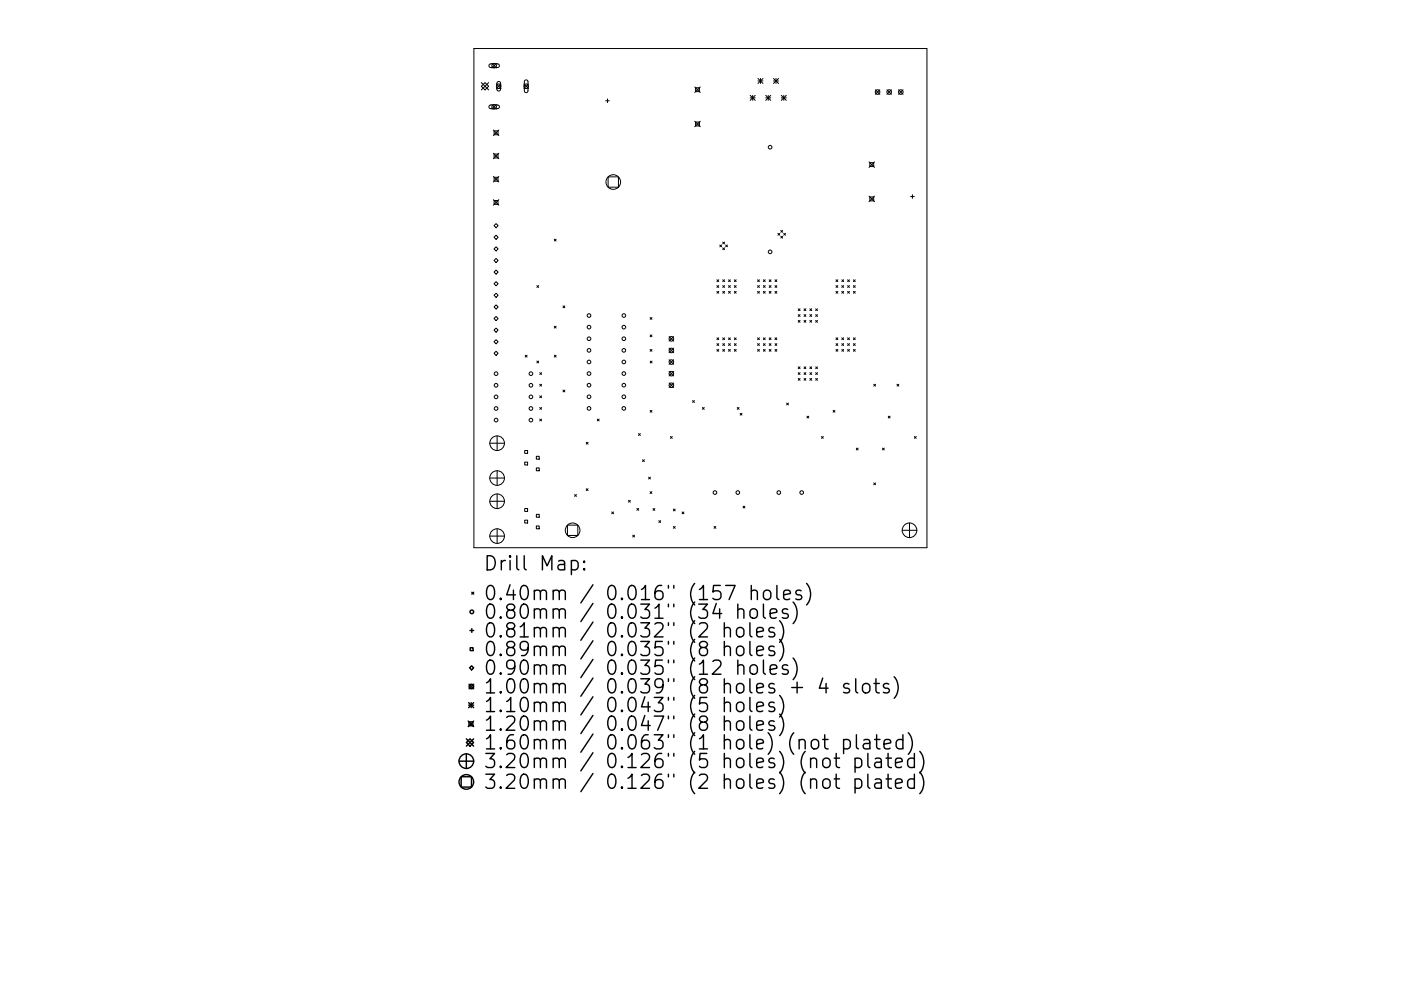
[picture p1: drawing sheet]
<svg xmlns="http://www.w3.org/2000/svg" width="297mm" height="210mm" viewBox="0 0 297 210" stroke-linecap="round" stroke-linejoin="round" font-family="sans-serif">
<defs><g id="words">
<g font-size="4.2">
<text x="102.4" y="121.1">Drill Map:</text>
<text x="102.4" y="127.4">0.40mm / 0.016&quot; (157 holes)</text>
<text x="102.4" y="131.3">0.80mm / 0.031&quot; (34 holes)</text>
<text x="102.4" y="135.3">0.81mm / 0.032&quot; (2 holes)</text>
<text x="102.4" y="139.2">0.89mm / 0.035&quot; (8 holes)</text>
<text x="102.4" y="143.2">0.90mm / 0.035&quot; (12 holes)</text>
<text x="102.4" y="147.2">1.00mm / 0.039&quot; (8 holes + 4 slots)</text>
<text x="102.4" y="151.1">1.10mm / 0.043&quot; (5 holes)</text>
<text x="102.4" y="155.1">1.20mm / 0.047&quot; (8 holes)</text>
<text x="102.4" y="159">1.60mm / 0.063&quot; (1 hole) (not plated)</text>
<text x="102.4" y="163">3.20mm / 0.126&quot; (5 holes) (not plated)</text>
<text x="102.4" y="167.4">3.20mm / 0.126&quot; (2 holes) (not plated)</text>
</g>
</g></defs>
<g fill="none" stroke="#000" stroke-width=".21">
<path d="M100.5 10.3h96v105.9h-96zM102.1 18.3l.7-.8 .8 .8-.8 .8zM102.1 17.5l1.5 1.6M103.6 17.5l-1.5 1.6M103.8 13.7l1.8-.1 .2 .1 .1 .3-.3 .3h-1.6l-.3-.2zM104.3 13.5l1 .9M105.3 13.5l-1 .9M105.3 17.8l.9 1M105.5 17.4l.3-.1 .3 .3v1.4l-.3 .3-.3-.1-.1-.2zM106.2 17.8l-.9 1M111.1 17.8l.9 1M111.3 17.1l.4-.1 .2 .3v2l-.3 .4-.3-.1-.1-.3z"/>
<path d="M112 17.8l-.9 1M147.3 18.5l1.2 1.1M147.5 18.6h.8v.8h-.8zM148.5 18.5l-1.2 1.1M160.7 16.6l1.1 1.1M160.7 17.2h1.1M161.2 16.6v1.1M161.8 16.6l-1.1 1.1M164 17.2h1.1M164 16.6l1.1 1.1M164.5 16.6v1.1M165.1 16.6l-1.1 1.1"/>
<path d="M185.6 19l.9 1M186.5 19l-.9 1M188 19l1 1M189 19l-1 1M190.5 19l1 1M191.5 19l-1 1M103.8 22.4l1.8-.1 .2 .1 .1 .3-.3 .3h-1.6l-.3-.2zM104.3 22.2l1 .9M104.6 27.6l1.2 1.2M104.6 32.5l1.2 1.2M104.6 37.4l1.2 1.2M104.8 27.8h.8v.8h-.8z"/>
<path d="M104.8 32.7h.8v.8h-.8zM104.8 37.6h.8v.8h-.8zM105.3 22.2l-1 .9M105.8 27.6l-1.2 1.2M105.8 32.5l-1.2 1.2M105.8 37.4l-1.2 1.2M128.4 21.4h.8M128.8 21v.8M128.9 37.5h2.2v2.2h-2.2zM147.3 25.7l1.2 1.2M147.5 25.9h.8v.8h-.8zM148.5 25.7l-1.2 1.2"/>
<path d="M159.1 20.2l1 1.1M159.1 20.8h1M159.6 20.2v1.1M160.1 20.2l-1 1.1M162.3 20.8h1.1M162.3 20.2l1.1 1.1M162.9 20.2v1.1M163.4 20.2l-1.1 1.1M165.6 20.8h1.1M165.6 20.2l1.1 1.1M166.2 20.2v1.1M166.7 20.2l-1.1 1.1"/>
<path d="M184.2 34.3l1.2 1.2M184.4 34.5h.8v.8h-.8zM185.4 34.3l-1.2 1.2M104.6 42.4l1.2 1.1M104.7 57.7l.5-.4 .4 .4-.4 .5zM104.7 52.8l.5-.4 .4 .4-.4 .4zM104.7 55.3l.5-.5 .4 .5-.4 .4zM104.7 47.9l.5-.5 .4 .5-.4 .4zM104.7 50.3l.5-.4 .4 .4-.4 .5zM104.8 42.5h.8v.9h-.8zM105.8 42.4l-1.2 1.1M117.5 50.7l.4 .4"/>
<path d="M117.9 50.7l-.4 .4M152 59.4l.4 .3M152.4 59.4l-.4 .3M152.6 52l.4 .4M153 52l-.4 .4M153.2 52.6l.4 .4M153.2 51.4l.4 .3M153.2 59.4l.4 .3M153.6 59.4l-.4 .3M153.6 51.4l-.4 .3M153.6 52.6l-.4 .4M153.8 52l.4 .4"/>
<path d="M154.2 52l-.4 .4M154.5 59.4l.4 .3M154.9 59.4l-.4 .3M155.7 59.4l.4 .3M156.1 59.4l-.4 .3M160.6 59.4l.4 .3M161 59.4l-.4 .3M161.9 59.4l.3 .3M162.2 59.4l-.3 .3M163.1 59.4l.4 .3M163.5 59.4l-.4 .3M164.3 59.4l.4 .3"/>
<path d="M164.7 59.4l-.4 .3M164.9 49.5l.4 .4M165.3 49.5l-.4 .4M165.5 50.1l.4 .4M165.5 48.9l.4 .4M165.9 48.9l-.4 .4M165.9 50.1l-.4 .4M166.2 49.5l.4 .4M166.6 49.5l-.4 .4M177.2 59.4l.4 .3M177.6 59.4l-.4 .3M178.5 59.4l.4 .3"/>
<path d="M178.9 59.4l-.4 .3M179.7 59.4l.4 .3M180.1 59.4l-.4 .3M180.9 59.4l.4 .3M181.3 59.4l-.4 .3M184.2 41.6l1.2 1.2M184.4 41.8h.8v.8h-.8zM185.4 41.6l-1.2 1.2M193.1 41.7h.7M193.5 41.3v.8M104.7 72.5l.5-.4 .4 .4-.4 .4zM104.7 75l.5-.5 .4 .5-.4 .4z"/>
<path d="M104.7 67.6l.5-.5 .4 .5-.4 .4zM104.7 70l.5-.4 .4 .4-.4 .5zM104.7 62.7l.5-.5 .4 .5-.4 .4zM104.7 65.1l.5-.4 .4 .4-.4 .5zM104.7 60.2l.5-.4 .4 .4-.4 .4zM111.4 75.4l.4 .4M111.8 75.4l-.4 .4M113.8 60.6l.4 .4M113.8 76.6l.4 .4M114.2 60.6l-.4 .4M114.2 76.6l-.4 .4M114.4 79.1l.4 .4"/>
<path d="M114.8 79.1l-.4 .4M117.5 69.2l.4 .4M117.5 75.4l.4 .4M117.9 69.2l-.4 .4M117.9 75.4l-.4 .4M119.4 64.9l.4 .4M119.8 64.9l-.4 .4M137.8 67.4l.4 .4M137.8 71.1l.4 .3M137.8 74.1l.4 .4M137.9 76.6l.3 .4M138.2 67.4l-.4 .4"/>
<path d="M138.2 71.1l-.4 .3M138.2 74.1l-.4 .4M138.2 76.6l-.3 .4M141.9 71.4l.9 1M141.9 73.9l.9 .9M141.9 76.3l.9 1M141.9 78.8l.9 1M142.8 71.4l-.9 1M142.8 73.9l-.9 .9M142.8 78.8l-.9 1M142.8 76.3l-.9 1M152 60.6l.4 .4"/>
<path d="M152 61.8l.4 .4M152 71.7l.4 .4M152 72.9l.4 .4M152 74.1l.4 .4M152.4 72.9l-.4 .4M152.4 60.6l-.4 .4M152.4 61.8l-.4 .4M152.4 71.7l-.4 .4M152.4 74.1l-.4 .4M153.2 60.6l.4 .4M153.2 61.8l.4 .4M153.2 72.9l.4 .4"/>
<path d="M153.2 74.1l.4 .4M153.2 71.7l.4 .4M153.6 74.1l-.4 .4M153.6 71.7l-.4 .4M153.6 60.6l-.4 .4M153.6 72.9l-.4 .4M153.6 61.8l-.4 .4M154.5 61.8l.4 .4M154.5 74.1l.4 .4M154.5 60.6l.4 .4M154.5 72.9l.4 .4M154.5 71.7l.4 .4"/>
<path d="M154.9 72.9l-.4 .4M154.9 71.7l-.4 .4M154.9 60.6l-.4 .4M154.9 61.8l-.4 .4M154.9 74.1l-.4 .4M155.7 61.8l.4 .4M155.7 74.1l.4 .4M155.7 60.6l.4 .4M155.7 72.9l.4 .4M155.7 71.7l.4 .4M156.1 71.7l-.4 .4M156.1 60.6l-.4 .4"/>
<path d="M156.1 72.9l-.4 .4M156.1 61.8l-.4 .4M156.1 74.1l-.4 .4M160.6 60.6l.4 .4M160.6 61.8l.4 .4M160.6 71.7l.4 .4M160.6 72.9l.4 .4M160.6 74.1l.4 .4M161 74.1l-.4 .4M161 60.6l-.4 .4M161 61.8l-.4 .4M161 71.7l-.4 .4"/>
<path d="M161 72.9l-.4 .4M161.9 71.7l.3 .4M161.9 60.6l.3 .4M161.9 61.8l.3 .4M161.9 72.9l.3 .4M161.9 74.1l.3 .4M162.2 72.9l-.3 .4M162.2 61.8l-.3 .4M162.2 60.6l-.3 .4M162.2 71.7l-.3 .4M162.2 74.1l-.3 .4M163.1 71.7l.4 .4"/>
<path d="M163.1 72.9l.4 .4M163.1 61.8l.4 .4M163.1 74.1l.4 .4M163.1 60.6l.4 .4M163.5 61.8l-.4 .4M163.5 71.7l-.4 .4M163.5 60.6l-.4 .4M163.5 72.9l-.4 .4M163.5 74.1l-.4 .4M164.3 72.9l.4 .4M164.3 74.1l.4 .4M164.3 61.8l.4 .4"/>
<path d="M164.3 60.6l.4 .4M164.3 71.7l.4 .4M164.7 60.6l-.4 .4M164.7 61.8l-.4 .4M164.7 71.7l-.4 .4M164.7 72.9l-.4 .4M164.7 74.1l-.4 .4M169.2 77.8l.4 .4M169.2 66.8l.4 .3M169.2 65.5l.4 .4M169.2 68l.4 .4M169.2 79.1l.4 .4"/>
<path d="M169.6 65.5l-.4 .4M169.6 66.8l-.4 .3M169.6 68l-.4 .4M169.6 77.8l-.4 .4M169.6 79.1l-.4 .4M170.5 79.1l.4 .4M170.5 68l.4 .4M170.5 65.5l.4 .4M170.5 77.8l.4 .4M170.5 66.8l.4 .3M170.9 65.5l-.4 .4M170.9 66.8l-.4 .3"/>
<path d="M170.9 68l-.4 .4M170.9 77.8l-.4 .4M170.9 79.1l-.4 .4M171.7 77.8l.4 .4M171.7 66.8l.4 .3M171.7 79.1l.4 .4M171.7 68l.4 .4M171.7 65.5l.4 .4M172.1 79.1l-.4 .4M172.1 65.5l-.4 .4M172.1 66.8l-.4 .3M172.1 77.8l-.4 .4"/>
<path d="M172.1 68l-.4 .4M172.9 79.1l.4 .4M172.9 68l.4 .4M172.9 66.8l.4 .3M172.9 65.5l.4 .4M172.9 77.8l.4 .4M173.3 77.8l-.4 .4M173.3 65.5l-.4 .4M173.3 66.8l-.4 .3M173.3 79.1l-.4 .4M173.3 68l-.4 .4M177.2 60.6l.4 .4"/>
<path d="M177.2 61.8l.4 .4M177.2 71.7l.4 .4M177.2 72.9l.4 .4M177.2 74.1l.4 .4M177.6 60.6l-.4 .4M177.6 61.8l-.4 .4M177.6 71.7l-.4 .4M177.6 72.9l-.4 .4M177.6 74.1l-.4 .4M178.5 61.8l.4 .4M178.5 60.6l.4 .4M178.5 72.9l.4 .4"/>
<path d="M178.5 74.1l.4 .4M178.5 71.7l.4 .4M178.9 60.6l-.4 .4M178.9 71.7l-.4 .4M178.9 72.9l-.4 .4M178.9 61.8l-.4 .4M178.9 74.1l-.4 .4M179.7 61.8l.4 .4M179.7 74.1l.4 .4M179.7 60.6l.4 .4M179.7 72.9l.4 .4M179.7 71.7l.4 .4"/>
<path d="M180.1 71.7l-.4 .4M180.1 60.6l-.4 .4M180.1 72.9l-.4 .4M180.1 61.8l-.4 .4M180.1 74.1l-.4 .4M180.9 61.8l.4 .4M180.9 74.1l.4 .4M180.9 60.6l.4 .4M180.9 71.7l.4 .4M180.9 72.9l.4 .4M181.3 61.8l-.4 .4M181.3 71.7l-.4 .4"/>
<path d="M181.3 60.6l-.4 .4M181.3 72.9l-.4 .4M181.3 74.1l-.4 .4M103.8 94h3.2M105.4 92.5v3.1M105.4 99.9v3.1M111.3 95.6h.6v.6h-.6zM111.3 98h.6v.7h-.6zM113.7 96.8h.6v.6h-.6zM113.7 99.3h.6v.6h-.6zM114.4 81.5l.4 .4M114.4 84l.4 .4"/>
<path d="M114.4 86.5l.4 .3M114.4 88.9l.4 .4M114.8 81.5l-.4 .4M114.8 84l-.4 .4M114.8 86.5l-.4 .3M114.8 88.9l-.4 .4M119.4 82.8l.4 .3M119.8 82.8l-.4 .3M124.3 93.8l.4 .4M124.7 93.8l-.4 .4M126.6 88.9l.4 .4M127 88.9l-.4 .4"/>
<path d="M135.4 92l.4 .4M135.8 92l-.4 .4M136.2 97.5l.4 .4M136.6 97.5l-.4 .4M137.8 87.1l.4 .4M138.2 87.1l-.4 .4M141.9 81.3l.9 .9M142.1 92.6l.4 .4M142.5 92.6l-.4 .4M142.8 81.3l-.9 .9M146.8 85l.4 .4M147.2 85l-.4 .4"/>
<path d="M148.9 86.5l.4 .3M149.3 86.5l-.4 .3M156.3 86.5l.4 .3M156.7 86.5l-.4 .3M156.9 87.7l.4 .4M157.3 87.7l-.4 .4M166.8 85.5l.4 .4M167.2 85.5l-.4 .4M169.2 80.3l.4 .4M169.6 80.3l-.4 .4M170.5 80.3l.4 .4M170.9 80.3l-.4 .4"/>
<path d="M171.1 88.3l.4 .4M171.5 88.3l-.4 .4M171.7 80.3l.4 .4M172.1 80.3l-.4 .4M172.9 80.3l.4 .4M173.3 80.3l-.4 .4M174.2 92.6l.4 .4M174.6 92.6l-.4 .4M176.6 87.1l.4 .4M177 87.1l-.4 .4M181.6 95.1l.3 .4M181.9 95.1l-.3 .4"/>
<path d="M185.3 81.5l.3 .4M185.6 81.5l-.3 .4M187.1 95.1l.4 .4M187.5 95.1l-.4 .4M188.3 88.3l.4 .4M188.7 88.3l-.4 .4M190.2 81.5l.4 .4M190.6 81.5l-.4 .4M193.9 92.6l.4 .4M194.3 92.6l-.4 .4M103.8 101.4h3.2M103.8 106.4h3.2"/>
<path d="M103.8 113.7h3.2M105.4 104.8v3.1M105.4 112.2v3.1M111.3 107.9h.6v.6h-.6zM111.3 110.4h.6v.6h-.6zM113.7 109.1h.6v.6h-.6zM113.7 111.6h.6v.6h-.6zM120.3 111.4h2.2v2.2h-2.2zM121.8 104.9l.4 .4M122.2 104.9l-.4 .4M124.3 103.7l.4 .4M124.7 103.7l-.4 .4"/>
<path d="M129.7 108.6l.4 .4M130.1 108.6l-.4 .4M133.3 106.2l.3 .3M133.6 106.2l-.3 .3M134.1 113.5l.4 .4M134.5 113.5l-.4 .4M135 107.9l.4 .4M135.4 107.9l-.4 .4M137.5 101.2l.4 .4M137.8 104.3l.4 .4M137.9 101.2l-.4 .4M138.2 104.3l-.4 .4"/>
<path d="M138.5 107.9l.3 .4M138.8 107.9l-.3 .4M139.7 110.5l.4 .4M140.1 110.5l-.4 .4M142.8 108l.4 .4M142.8 111.7l.4 .4M143.2 108l-.4 .4M143.2 111.7l-.4 .4M144.6 108.6l.4 .4M145 108.6l-.4 .4M151.4 111.7l.4 .4M151.8 111.7l-.4 .4"/>
<path d="M157.5 107.4l.4 .4M157.9 107.4l-.4 .4M185.3 102.5l.3 .4M185.6 102.5l-.3 .4M191.3 112.5h3.1M192.8 111v3.1"/>
<circle cx="104.8" cy="13.9" r=".48"/>
<circle cx="105.7" cy="18.3" r=".48"/>
<circle cx="111.6" cy="18.3" r=".48"/>
<circle cx="186.1" cy="19.5" r=".48"/>
<circle cx="188.5" cy="19.5" r=".48"/>
<circle cx="191" cy="19.5" r=".48"/>
<circle cx="104.8" cy="22.7" r=".48"/>
<circle cx="130" cy="38.6" r="1.55"/>
<circle cx="163.3" cy="31.2" r=".39"/>
<circle cx="163.3" cy="53.4" r=".39"/>
<circle cx="105.2" cy="79.3" r=".39"/>
<circle cx="112.6" cy="79.3" r=".39"/>
<circle cx="124.9" cy="74.3" r=".39"/>
<circle cx="124.9" cy="71.9" r=".39"/>
<circle cx="124.9" cy="69.4" r=".39"/>
<circle cx="124.9" cy="76.8" r=".39"/>
<circle cx="124.9" cy="79.3" r=".39"/>
<circle cx="124.9" cy="66.9" r=".39"/>
<circle cx="132.3" cy="76.8" r=".39"/>
<circle cx="132.3" cy="71.9" r=".39"/>
<circle cx="132.3" cy="74.3" r=".39"/>
<circle cx="132.3" cy="69.4" r=".39"/>
<circle cx="132.3" cy="79.3" r=".39"/>
<circle cx="132.3" cy="66.9" r=".39"/>
<circle cx="142.3" cy="74.4" r=".48"/>
<circle cx="142.3" cy="71.9" r=".48"/>
<circle cx="142.3" cy="79.3" r=".48"/>
<circle cx="142.3" cy="76.8" r=".48"/>
<circle cx="105.2" cy="81.7" r=".39"/>
<circle cx="105.2" cy="84.2" r=".39"/>
<circle cx="105.2" cy="89.1" r=".39"/>
<circle cx="105.2" cy="86.7" r=".39"/>
<circle cx="105.4" cy="94" r="1.55"/>
<circle cx="112.6" cy="81.7" r=".39"/>
<circle cx="112.6" cy="84.2" r=".39"/>
<circle cx="112.6" cy="89.1" r=".39"/>
<circle cx="112.6" cy="86.7" r=".39"/>
<circle cx="124.9" cy="81.7" r=".39"/>
<circle cx="124.9" cy="86.6" r=".39"/>
<circle cx="124.9" cy="84.2" r=".39"/>
<circle cx="132.3" cy="81.7" r=".39"/>
<circle cx="132.3" cy="86.6" r=".39"/>
<circle cx="132.3" cy="84.2" r=".39"/>
<circle cx="142.3" cy="81.7" r=".48"/>
<circle cx="105.4" cy="101.4" r="1.55"/>
<circle cx="105.4" cy="106.4" r="1.55"/>
<circle cx="105.4" cy="113.7" r="1.55"/>
<circle cx="121.4" cy="112.5" r="1.55"/>
<circle cx="151.6" cy="104.5" r=".39"/>
<circle cx="156.4" cy="104.5" r=".39"/>
<circle cx="165.1" cy="104.5" r=".39"/>
<circle cx="170" cy="104.5" r=".39"/>
<circle cx="192.8" cy="112.5" r="1.55"/>
</g>
<g fill="none" stroke="#000" stroke-width=".3">
<path d="M121.1 119.1l.9-.2 .6 .6v.8l-.3 .5-.3 .1-.9-.1M123.9 119.1l.1 .1-.1 .1-.2-.1 .2-.1v.2M99.6 133.8h.8M99.7 137.4h.6v.6h-.6zM100 133.4v.8M100 125.7l.4 .3M100.4 125.7l-.4 .3M123.9 120.6l.1 .2-.1 .1-.2-.1 .2-.2v.3M153.6 133.4a.74 .74 0 0 1 1.3 .2v1.5M153.6 137.4a.75 .75 0 0 1 1.3 .1v1.6M153.6 132.1v3M153.6 136.1v3"/>
<path d="M156.3 133.4a.81 .81 0 0 1 .8-.3 .81 .81 0 0 1 .6 .6v.9a.81 .81 0 0 1-.8 .6 .81 .81 0 0 1-.8-.6v-.9zM156.4 129.5a.74 .74 0 0 1 1.3 .1v1.6M156.4 137.2a.81 .81 0 0 1 1.3 .5v.8a.81 .81 0 0 1-.8 .6 .81 .81 0 0 1-.8-.6v-.8zM156.4 128.2v3M159 132.1v2.6l.4 .4M159 136.1v2.6l.4 .4M159.1 129.5a.81 .81 0 0 1 .8-.3 .81 .81 0 0 1 .7 .5v.9a.81 .81 0 0 1-.8 .6 .81 .81 0 0 1-.8-.6v-.9zM159.3 125.5a.74 .74 0 0 1 1.3 .1v1.6M159.3 124.2v3M160.4 134.1l1.5-.3-.2-.5-.8-.2-.5 .5v1.1l.2 .3 .3 .1 .8-.1M160.4 138.1l1.5-.3-.2-.6-.8-.1-.5 .4v1.2l.2 .2 .3 .2 .8-.2M161.9 128.2v2.5l.4 .5"/>
<path d="M162 125.5a.81 .81 0 0 1 .8-.3 .81 .81 0 0 1 .6 .6v.8a.81 .81 0 0 1-.8 .6 .81 .81 0 0 1-.7-.6v-.8zM163.3 130.2l1.4-.3-.1-.6-.9-.1-.4 .4v1.1l.1 .3 .3 .2 .9-.2M164.1 133.3l-.7-.2-.4 .5 .1 .4 1 .3 .2 .3-.2 .4-.2 .1-.9-.1M164.1 137.2l-.7-.1-.4 .4 .1 .4 1 .3 .2 .3-.2 .4-.2 .2-.9-.2M164.7 124.2v2.6l.4 .4M165.3 131.7a3.4 3.4 0 0 1 0 4.6M165.3 135.7a3.4 3.4 0 0 1 0 4.5M166.1 126.2l1.5-.3-.2-.5-.8-.2-.5 .4v1.2l.2 .3 .3 .1 .8-.1M167 129.3l-.7-.1-.4 .4 .1 .4 1 .3 .1 .3-.1 .4-.3 .2-.8-.2M168.1 127.7a3.4 3.4 0 0 1 0 4.6M168.1 139.6a3.4 3.4 0 0 1 0 4.6M169.9 125.4l-.8-.2-.4 .4 .2 .5 1 .3 .1 .2-.1 .5-.3 .1-.9-.1"/>
<path d="M171 123.8a3.4 3.4 0 0 1 0 4.6M98.9 156.8l1.5 1.5M98.9 159.9v3.1M99.3 153l1.1 1.2M99.4 149.1l1 1M99.4 149.6h1M99.4 153.2h.9v.8h-.9zM99.5 145.2l.9 .9M99.6 141.7l.4-.4 .4 .4-.4 .4zM99.6 156.8l.8 .7-.8 .8-.7-.8zM99.9 149.1v1M100.4 145.2l-.9 .9"/>
<path d="M100.4 149.1l-1 1M100.4 153l-1.1 1.2M100.4 156.8l-1.5 1.5M153.6 149.3a.75 .75 0 0 1 1.3 .1v1.6M153.6 153.2a.75 .75 0 0 1 1.3 .2v1.5M153.6 148v3M153.6 151.9v3M156.3 149.3a.81 .81 0 0 1 .8-.3 .81 .81 0 0 1 .6 .5v.9a.81 .81 0 0 1-.8 .6 .81 .81 0 0 1-.8-.6v-.9zM156.4 141.3a.74 .74 0 0 1 1.3 .2v1.5M156.4 153.1a.81 .81 0 0 1 1.3 .4v.9a.81 .81 0 0 1-.8 .6 .81 .81 0 0 1-.8-.6v-.9zM156.4 140v3M159 148v2.5l.4 .5"/>
<path d="M159 151.9v2.6l.4 .4M159.1 141.3a.81 .81 0 0 1 .8-.3 .81 .81 0 0 1 .7 .6v.9a.81 .81 0 0 1-.8 .6 .81 .81 0 0 1-.8-.6v-.9zM160.4 150l1.5-.3-.2-.6-.8-.1-.5 .4v1.1l.2 .3 .3 .2 .8-.2M160.4 153.9l1.5-.3-.2-.5-.8-.2-.5 .5v1.1l.2 .3 .3 .1 .8-.1M161.9 140v2.6l.4 .4M163.3 142l1.4-.2-.1-.6-.9-.2-.4 .5v1.1l.1 .3 .3 .1 .9-.1M164.1 149.1l-.7-.1-.4 .4 .1 .4 1 .3 .2 .3-.2 .4-.2 .2-.9-.2M164.1 153.1l-.7-.2-.4 .5 .1 .4 1 .3 .2 .3-.2 .4-.2 .1-.9-.1M165.3 147.5a3.4 3.4 0 0 1 0 4.6M165.3 151.5a3.4 3.4 0 0 1 0 4.6M167 141.2l-.7-.2-.4 .5 .1 .4 1 .3 .1 .3-.1 .4-.3 .1-.8-.1M167.9 145.9h2.2"/>
<path d="M169 144.7v2.3M172.3 157a.81 .81 0 0 1 1.3 .5v.8a.81 .81 0 0 1-.8 .6 .81 .81 0 0 1-.8-.6v-.8zM174.4 143.9l-.7 2.1h1.9M174.4 156.9h1.2M174.9 155.9v2.6l.1 .2 .6 .2M175.1 145v2M177.3 159.8v2.6l.1 .3 .6 .1M178.9 157l.8-.1 .6 .6v.8l-.3 .4-.3 .2-.8-.2M178.9 156.9v3M180 145.2l-.7-.2-.4 .4 .1 .5 1 .3 .1 .2-.1 .5-.3 .1-.8-.1M181.4 144v2.6l.5 .4M181.6 155.9v2.6l.4 .4"/>
<path d="M183.1 145.2a.81 .81 0 0 1 1.3 .4v.8a.81 .81 0 0 1-.8 .6 .81 .81 0 0 1-.7-.6v-.8zM183.1 157l.3-.1 .9 .1 .1 .3v1.6M184 159.8v2.6l.4 .4M184.4 157.6l-1 .1a.59 .59 0 0 0-.4 .6 .59 .59 0 0 0 .4 .6l1-.2M185.3 145h1.1M185.4 156.9h1.2M185.7 144v2.6l.2 .3 .5 .1M185.9 155.9v2.6l.1 .2 .6 .2M187.4 157.9l1.5-.3-.2-.6-.8-.1-.5 .4v1.2l.2 .2 .3 .2 .8-.2M188.3 159.8v2.6l.1 .3 .6 .1M188.4 145.2l-.7-.2-.4 .4 .1 .5 1 .3 .2 .2-.2 .5-.3 .1-.8-.1M189.6 143.6a3.4 3.4 0 0 1 0 4.6"/>
<path d="M191.4 157l-.8-.1-.6 .6v.8l.3 .4 .3 .2 .8-.2M191.4 155.9v3M192.6 155.5a3.4 3.4 0 0 1 0 4.5M193.9 159.8v3M195 159.4a3.4 3.4 0 0 1 0 4.6M97.3 161.5h3.1M97.8 164.8h2.2v2.2h-2.2zM174.6 161.1a.81 .81 0 0 1 .8-.3 .81 .81 0 0 1 .6 .6v.9a.81 .81 0 0 1-.8 .6 .81 .81 0 0 1-.8-.6v-.9zM174.7 165.4a.81 .81 0 0 1 1.3 .4v.9a.81 .81 0 0 1-.8 .6 .81 .81 0 0 1-.8-.6v-.9zM176.9 160.8h1.1M176.9 165.3h1.1M177.3 164.3v2.5l.1 .3 .6 .2"/>
<path d="M181.3 161l.8-.2 .6 .6v.9l-.3 .4-.3 .1-.8-.1M181.3 165.4l.8-.1 .6 .5v.9l-.3 .4-.3 .2-.8-.2M181.3 160.8v3M181.3 165.3v3M184 164.3v2.5l.4 .5M185.6 161l.3-.2 .8 .2 .2 .3v1.5M185.6 165.4l.3-.1 .8 .1 .2 .3v1.6M186.9 161.6l-1 .1a.59 .59 0 0 0-.5 .6 .59 .59 0 0 0 .5 .5l1-.1M186.9 166l-1 .1a.59 .59 0 0 0-.5 .6 .59 .59 0 0 0 .5 .6l1-.2M187.9 160.8h1.1M187.9 165.3h1.1M188.3 164.3v2.5l.1 .3 .6 .2"/>
<path d="M189.9 161.8l1.4-.2-.2-.6-.8-.2-.4 .5v1.1l.1 .3 .3 .1 .8-.1M189.9 166.3l1.4-.3-.2-.6-.8-.1-.4 .4v1.1l.1 .3 .3 .2 .8-.2M193.9 161l-.9-.2-.6 .6v.9l.3 .4 .3 .1 .9-.1M193.9 165.4l-.9-.1-.6 .5v.9l.3 .4 .3 .2 .9-.2M193.9 164.3v3M195 163.8a3.4 3.4 0 0 1 0 4.6"/>
<circle cx="100" cy="129.8" r=".39"/>
<circle cx="99.9" cy="145.7" r=".48"/>
<circle cx="98.9" cy="161.5" r="1.55"/>
<circle cx="98.9" cy="165.9" r="1.55"/>
</g>
<use href="#words"/>
</svg>
